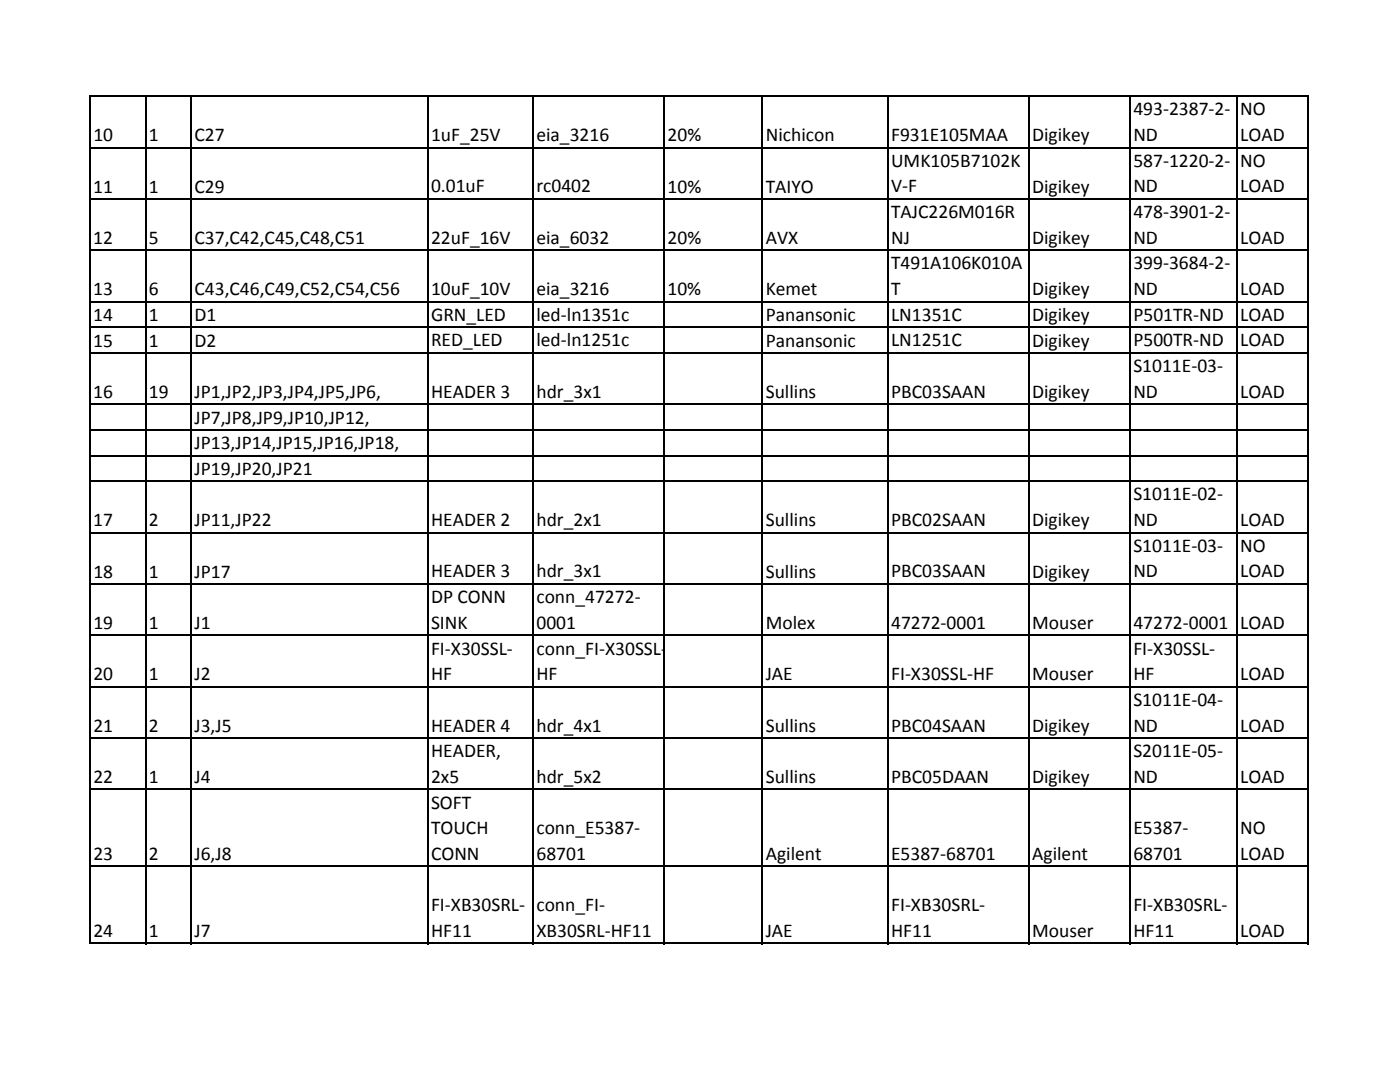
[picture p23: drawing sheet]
<svg xmlns="http://www.w3.org/2000/svg" width="279mm" height="216mm" viewBox="0 0 279 216" stroke-linecap="round" stroke-linejoin="round" font-family="sans-serif">
<defs><g id="words">
<g font-size="3.9">
<text x="226.2" y="23">493‐2387‐2‐</text>
<text x="247.5" y="23">NO</text>
<text x="18.6" y="28.2">10</text>
<text x="29.7" y="28.2">1</text>
<text x="38.8" y="28.2">C27</text>
<text x="86" y="28.2">1uF_25V</text>
<text x="107.1" y="28.2">eia_3216</text>
<text x="133.2" y="28.2">20%</text>
<text x="152.8" y="28.2">Nichicon</text>
<text x="177.8" y="28.2">F931E105MAA</text>
<text x="206" y="28.2">Digikey</text>
<text x="226.2" y="28.2">ND</text>
<text x="247.5" y="28.2">LOAD</text>
<text x="177.8" y="33.3">UMK105B7102K</text>
<text x="226.2" y="33.3">587‐1220‐2‐</text>
<text x="247.5" y="33.3">NO</text>
<text x="18.6" y="38.4">11</text>
<text x="29.7" y="38.4">1</text>
<text x="38.8" y="38.4">C29</text>
<text x="86" y="38.4">0.01uF</text>
<text x="107.1" y="38.4">rc0402</text>
<text x="133.2" y="38.4">10%</text>
<text x="152.8" y="38.4">TAIYO</text>
<text x="177.8" y="38.4">V‐F</text>
<text x="206" y="38.4">Digikey</text>
<text x="226.2" y="38.4">ND</text>
<text x="247.5" y="38.4">LOAD</text>
<text x="177.8" y="43.5">TAJC226M016R</text>
<text x="226.2" y="43.5">478‐3901‐2‐</text>
<text x="18.6" y="48.7">12</text>
<text x="29.7" y="48.7">5</text>
<text x="38.8" y="48.7">C37,C42,C45,C48,C51</text>
<text x="86" y="48.6">22uF_16V</text>
<text x="107.1" y="48.6">eia_6032</text>
<text x="133.2" y="48.7">20%</text>
<text x="152.8" y="48.7">AVX</text>
<text x="177.8" y="53.8">T491A106K010A</text>
<text x="177.8" y="48.6">NJ</text>
<text x="206" y="48.7">Digikey</text>
<text x="226.2" y="48.6">ND</text>
<text x="226.2" y="53.8">399‐3684‐2‐</text>
<text x="247.5" y="48.6">LOAD</text>
<text x="18.6" y="58.9">13</text>
<text x="29.7" y="58.9">6</text>
<text x="38.8" y="58.9">C43,C46,C49,C52,C54,C56</text>
<text x="86" y="58.9">10uF_10V</text>
<text x="107.1" y="58.9">eia_3216</text>
<text x="133.2" y="58.9">10%</text>
<text x="152.8" y="58.9">Kemet</text>
<text x="177.8" y="58.9">T</text>
<text x="206" y="58.9">Digikey</text>
<text x="226.2" y="58.9">ND</text>
<text x="247.5" y="58.9">LOAD</text>
<text x="18.6" y="64">14</text>
<text x="29.7" y="64">1</text>
<text x="38.8" y="64">D1</text>
<text x="86" y="64">GRN_LED</text>
<text x="107.1" y="64">led‐ln1351c</text>
<text x="152.8" y="64">Panansonic</text>
<text x="177.8" y="64">LN1351C</text>
<text x="206" y="64">Digikey</text>
<text x="226.2" y="64">P501TR‐ND</text>
<text x="247.5" y="64">LOAD</text>
<text x="18.6" y="69.2">15</text>
<text x="29.7" y="69.2">1</text>
<text x="38.8" y="69.2">D2</text>
<text x="86" y="69.1">RED_LED</text>
<text x="107.1" y="69.1">led‐ln1251c</text>
<text x="152.8" y="69.2">Panansonic</text>
<text x="177.8" y="69.1">LN1251C</text>
<text x="206" y="69.2">Digikey</text>
<text x="226.2" y="69.1">P500TR‐ND</text>
<text x="247.5" y="69.1">LOAD</text>
<text x="226.2" y="74.3">S1011E‐03‐</text>
<text x="18.6" y="79.4">16</text>
<text x="29.7" y="79.4">19</text>
<text x="38.8" y="79.4">JP1,JP2,JP3,JP4,JP5,JP6,</text>
<text x="86" y="79.4">HEADER 3</text>
<text x="107.1" y="79.4">hdr_3x1</text>
<text x="152.8" y="79.4">Sullins</text>
<text x="177.8" y="79.4">PBC03SAAN</text>
<text x="206" y="79.4">Digikey</text>
<text x="226.2" y="79.4">ND</text>
<text x="247.5" y="79.4">LOAD</text>
<text x="38.8" y="84.5">JP7,JP8,JP9,JP10,JP12,</text>
<text x="38.8" y="89.7">JP13,JP14,JP15,JP16,JP18,</text>
<text x="38.8" y="94.8">JP19,JP20,JP21</text>
<text x="226.2" y="99.9">S1011E‐02‐</text>
<text x="18.6" y="105">17</text>
<text x="29.7" y="105">2</text>
<text x="38.8" y="105">JP11,JP22</text>
<text x="86" y="105">HEADER 2</text>
<text x="107.1" y="105">hdr_2x1</text>
<text x="152.8" y="105">Sullins</text>
<text x="177.8" y="105">PBC02SAAN</text>
<text x="206" y="105">Digikey</text>
<text x="226.2" y="105">ND</text>
<text x="247.5" y="105">LOAD</text>
<text x="226.2" y="110.1">S1011E‐03‐</text>
<text x="247.5" y="110.1">NO</text>
<text x="18.6" y="115.3">18</text>
<text x="29.7" y="115.3">1</text>
<text x="38.8" y="115.3">JP17</text>
<text x="86" y="115.2">HEADER 3</text>
<text x="107.1" y="115.2">hdr_3x1</text>
<text x="152.8" y="115.3">Sullins</text>
<text x="177.8" y="115.2">PBC03SAAN</text>
<text x="206" y="115.3">Digikey</text>
<text x="226.2" y="115.2">ND</text>
<text x="247.5" y="115.2">LOAD</text>
<text x="18.6" y="125.5">19</text>
<text x="29.7" y="125.5">1</text>
<text x="38.8" y="125.5">J1</text>
<text x="86" y="120.4">DP CONN</text>
<text x="86" y="125.5">SINK</text>
<text x="107.1" y="120.4">conn_47272‐</text>
<text x="107.1" y="125.5">0001</text>
<text x="152.8" y="125.5">Molex</text>
<text x="177.8" y="125.5">47272‐0001</text>
<text x="206" y="125.5">Mouser</text>
<text x="226.2" y="125.5">47272‐0001 LOAD</text>
<text x="86" y="130.6">FI‐X30SSL‐</text>
<text x="107.1" y="130.6">conn_FI‐X30SSL‐</text>
<text x="226.2" y="130.6">FI‐X30SSL‐</text>
<text x="18.6" y="135.8">20</text>
<text x="29.7" y="135.8">1</text>
<text x="38.8" y="135.8">J2</text>
<text x="86" y="135.7">HF</text>
<text x="107.1" y="135.7">HF</text>
<text x="152.8" y="135.8">JAE</text>
<text x="177.8" y="135.7">FI‐X30SSL‐HF</text>
<text x="206" y="135.8">Mouser</text>
<text x="226.2" y="135.7">HF</text>
<text x="247.5" y="135.7">LOAD</text>
<text x="226.2" y="140.8">S1011E‐04‐</text>
<text x="18.6" y="146">21</text>
<text x="29.7" y="146">2</text>
<text x="38.8" y="146">J3,J5</text>
<text x="86" y="146">HEADER 4</text>
<text x="107.1" y="146">hdr_4x1</text>
<text x="152.8" y="146">Sullins</text>
<text x="177.8" y="146">PBC04SAAN</text>
<text x="206" y="146">Digikey</text>
<text x="226.2" y="146">ND</text>
<text x="247.5" y="146">LOAD</text>
<text x="86" y="151.1">HEADER,</text>
<text x="226.2" y="151.1">S2011E‐05‐</text>
<text x="18.6" y="156.3">22</text>
<text x="29.7" y="156.3">1</text>
<text x="38.8" y="156.3">J4</text>
<text x="86" y="156.2">2x5</text>
<text x="86" y="161.3">SOFT</text>
<text x="107.1" y="156.2">hdr_5x2</text>
<text x="152.8" y="156.3">Sullins</text>
<text x="177.8" y="156.2">PBC05DAAN</text>
<text x="206" y="156.3">Digikey</text>
<text x="226.2" y="156.2">ND</text>
<text x="247.5" y="156.2">LOAD</text>
<text x="86" y="166.5">TOUCH</text>
<text x="107.1" y="166.5">conn_E5387‐</text>
<text x="226.2" y="166.5">E5387‐</text>
<text x="247.5" y="166.5">NO</text>
<text x="18.6" y="171.6">23</text>
<text x="29.7" y="171.6">2</text>
<text x="38.8" y="171.6">J6,J8</text>
<text x="86" y="171.6">CONN</text>
<text x="107.1" y="171.6">68701</text>
<text x="152.8" y="171.6">Agilent</text>
<text x="177.8" y="171.6">E5387‐68701</text>
<text x="206" y="171.6">Agilent</text>
<text x="226.2" y="171.6">68701</text>
<text x="247.5" y="171.6">LOAD</text>
<text x="86" y="181.8">FI‐XB30SRL‐</text>
<text x="107.1" y="181.8">conn_FI‐</text>
<text x="177.8" y="181.8">FI‐XB30SRL‐</text>
<text x="226.2" y="181.8">FI‐XB30SRL‐</text>
<text x="18.6" y="187">24</text>
<text x="29.7" y="187">1</text>
<text x="38.8" y="187">J7</text>
<text x="86" y="186.9">HF11</text>
<text x="107.1" y="186.9">XB30SRL‐HF11</text>
<text x="152.8" y="187">JAE</text>
<text x="177.8" y="186.9">HF11</text>
<text x="206" y="187">Mouser</text>
<text x="226.2" y="186.9">HF11</text>
<text x="247.5" y="186.9">LOAD</text>
</g>
</g></defs>
<g fill="none" stroke="#000" stroke-width=".34">
<path d="M17.9 19v169.4M18.1 19.2h243.1M29 19.4v169M38.1 19.4v169M85.3 19.4v169M106.4 19.4v169M132.5 19.4v169M152.1 19.4v169M177.2 19.4v169M205.3 19.4v169M225.5 19.4v169M246.8 19.4v169"/>
<path d="M261.1 19.4v169M18.1 29.5h243.1M18.1 39.7h243.1M18.1 50h243.1M18.1 60.2h243.1M18.1 65.3h243.1M18.1 70.4h243.1M18.1 80.7h243.1M18.1 85.8h243.1M18.1 90.9h243.1M18.1 96.1h243.1M18.1 106.3h243.1"/>
<path d="M18.1 116.5h243.1M18.1 126.8h243.1M18.1 137h243.1M18.1 147.3h243.1M18.1 157.5h243.1M18.1 172.9h243.1M18.1 188.3h243.1"/>
</g>
<use href="#words"/>
</svg>
